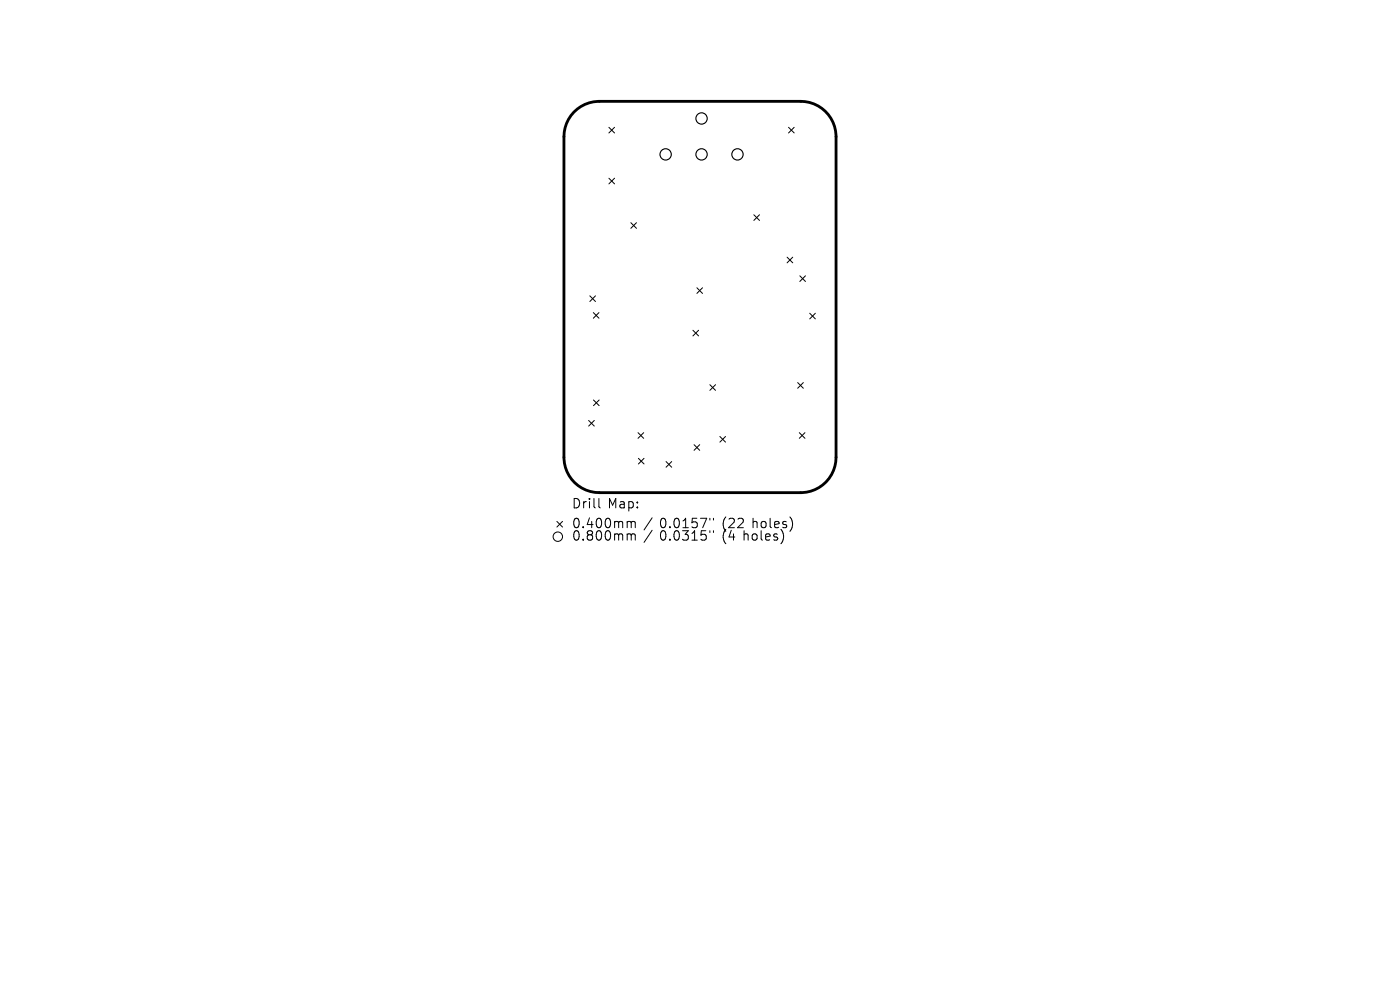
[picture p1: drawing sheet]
<svg xmlns="http://www.w3.org/2000/svg" width="297mm" height="210mm" viewBox="0 0 297 210" stroke-linecap="round" stroke-linejoin="round" font-family="sans-serif">
<defs><g id="words">
<g font-size="2.8">
<text x="121.3" y="108.3">Drill</text>
<text x="121.3" y="112.5">0.400mm</text>
<text x="128.9" y="108.3">Map:</text>
<text x="139.9" y="112.5">0.0157&quot;</text>
<text x="153.2" y="112.5">(22</text>
<text x="159.7" y="112.5">holes)</text>
<text x="121.3" y="115.1">0.800mm</text>
<text x="139.9" y="115.1">0.0315&quot;</text>
<text x="153.2" y="115.1">(4</text>
<text x="157.8" y="115.1">holes)</text>
</g>
</g></defs>
<path d="M121.8 23.8a7.5 7.5 0 0 1 5.3-2.3h42.8a7.5 7.5 0 0 1 7.5 7.5v68a7.5 7.5 0 0 1-7.5 7.5h-42.8a7.5 7.5 0 0 1-7.5-7.5v-68a7.5 7.5 0 0 1 2.2-5.2z" fill="none" stroke="#000" stroke-width=".6"/>
<g fill="none" stroke="#000" stroke-width=".21">
<path d="M129.2 27l1.2 1.2M129.2 37.8l1.2 1.2M130.4 27l-1.2 1.2M130.4 37.8l-1.2 1.2M167.3 27l1.2 1.2M168.5 27l-1.2 1.2M133.8 47.2l1.2 1.2M135 47.2l-1.2 1.2M159.9 45.6l1.2 1.2M161.1 45.6l-1.2 1.2M167 54.6l1.2 1.2M168.2 54.6l-1.2 1.2"/>
<path d="M169.7 58.5l1.2 1.2M170.9 58.5l-1.2 1.2M125.1 62.8l1.2 1.2M125.9 66.3l1.2 1.2M126.3 62.8l-1.2 1.2M127.1 66.3l-1.2 1.2M147 70.1l1.2 1.2M147.8 61l1.2 1.2M148.2 70.1l-1.2 1.2M149 61l-1.2 1.2M171.8 66.4l1.2 1.2M173 66.4l-1.2 1.2"/>
<path d="M124.9 89.2l1.2 1.2M125.9 84.8l1.2 1.2M126.1 89.2l-1.2 1.2M127.1 84.8l-1.2 1.2M135.4 91.8l1.2 1.2M135.4 97.2l1.2 1.2M136.6 91.8l-1.2 1.2M136.6 97.2l-1.2 1.2M141.3 97.9l1.2 1.2M142.5 97.9l-1.2 1.2M147.2 94.3l1.2 1.2M148.4 94.3l-1.2 1.2"/>
<path d="M150.6 81.6l1.2 1.2M151.8 81.6l-1.2 1.2M152.7 92.6l1.2 1.2M153.9 92.6l-1.2 1.2M169.2 81.2l1.2 1.2M169.6 91.8l1.2 1.2M170.4 81.2l-1.2 1.2M170.8 91.8l-1.2 1.2M118.1 110.6l1.2 1.2M119.3 110.6l-1.2 1.2M127.1 105.7v1.8l.2 .2M133.6 110.6l.3 .3"/>
<path d="M133.6 113.2l.3 .3M133.9 110.9v1M133.9 113.5v1.1M133.9 110.9l.3-.3 .5 .1 .1 1.2M133.9 113.5l.3-.3 .5 .1 .1 1.3M138.3 109.8l-1.7 2.6M138.3 112.5l-1.7 2.6M150.6 109.9v.4M150.6 112.6v.4M151.4 109.9v.4M151.4 112.6v.4M166.2 113.6l-.1 .9"/>
<path d="M168 110.5v1.3"/>
<circle cx="118.3" cy="113.8" r="1"/>
</g>
<g fill="none" stroke="#000" stroke-width=".24">
<circle cx="141.2" cy="32.8" r="1.2"/>
<circle cx="148.8" cy="25.1" r="1.2"/>
<circle cx="148.8" cy="32.8" r="1.2"/>
<circle cx="156.5" cy="32.8" r="1.2"/>
</g>
<use href="#words"/>
</svg>
